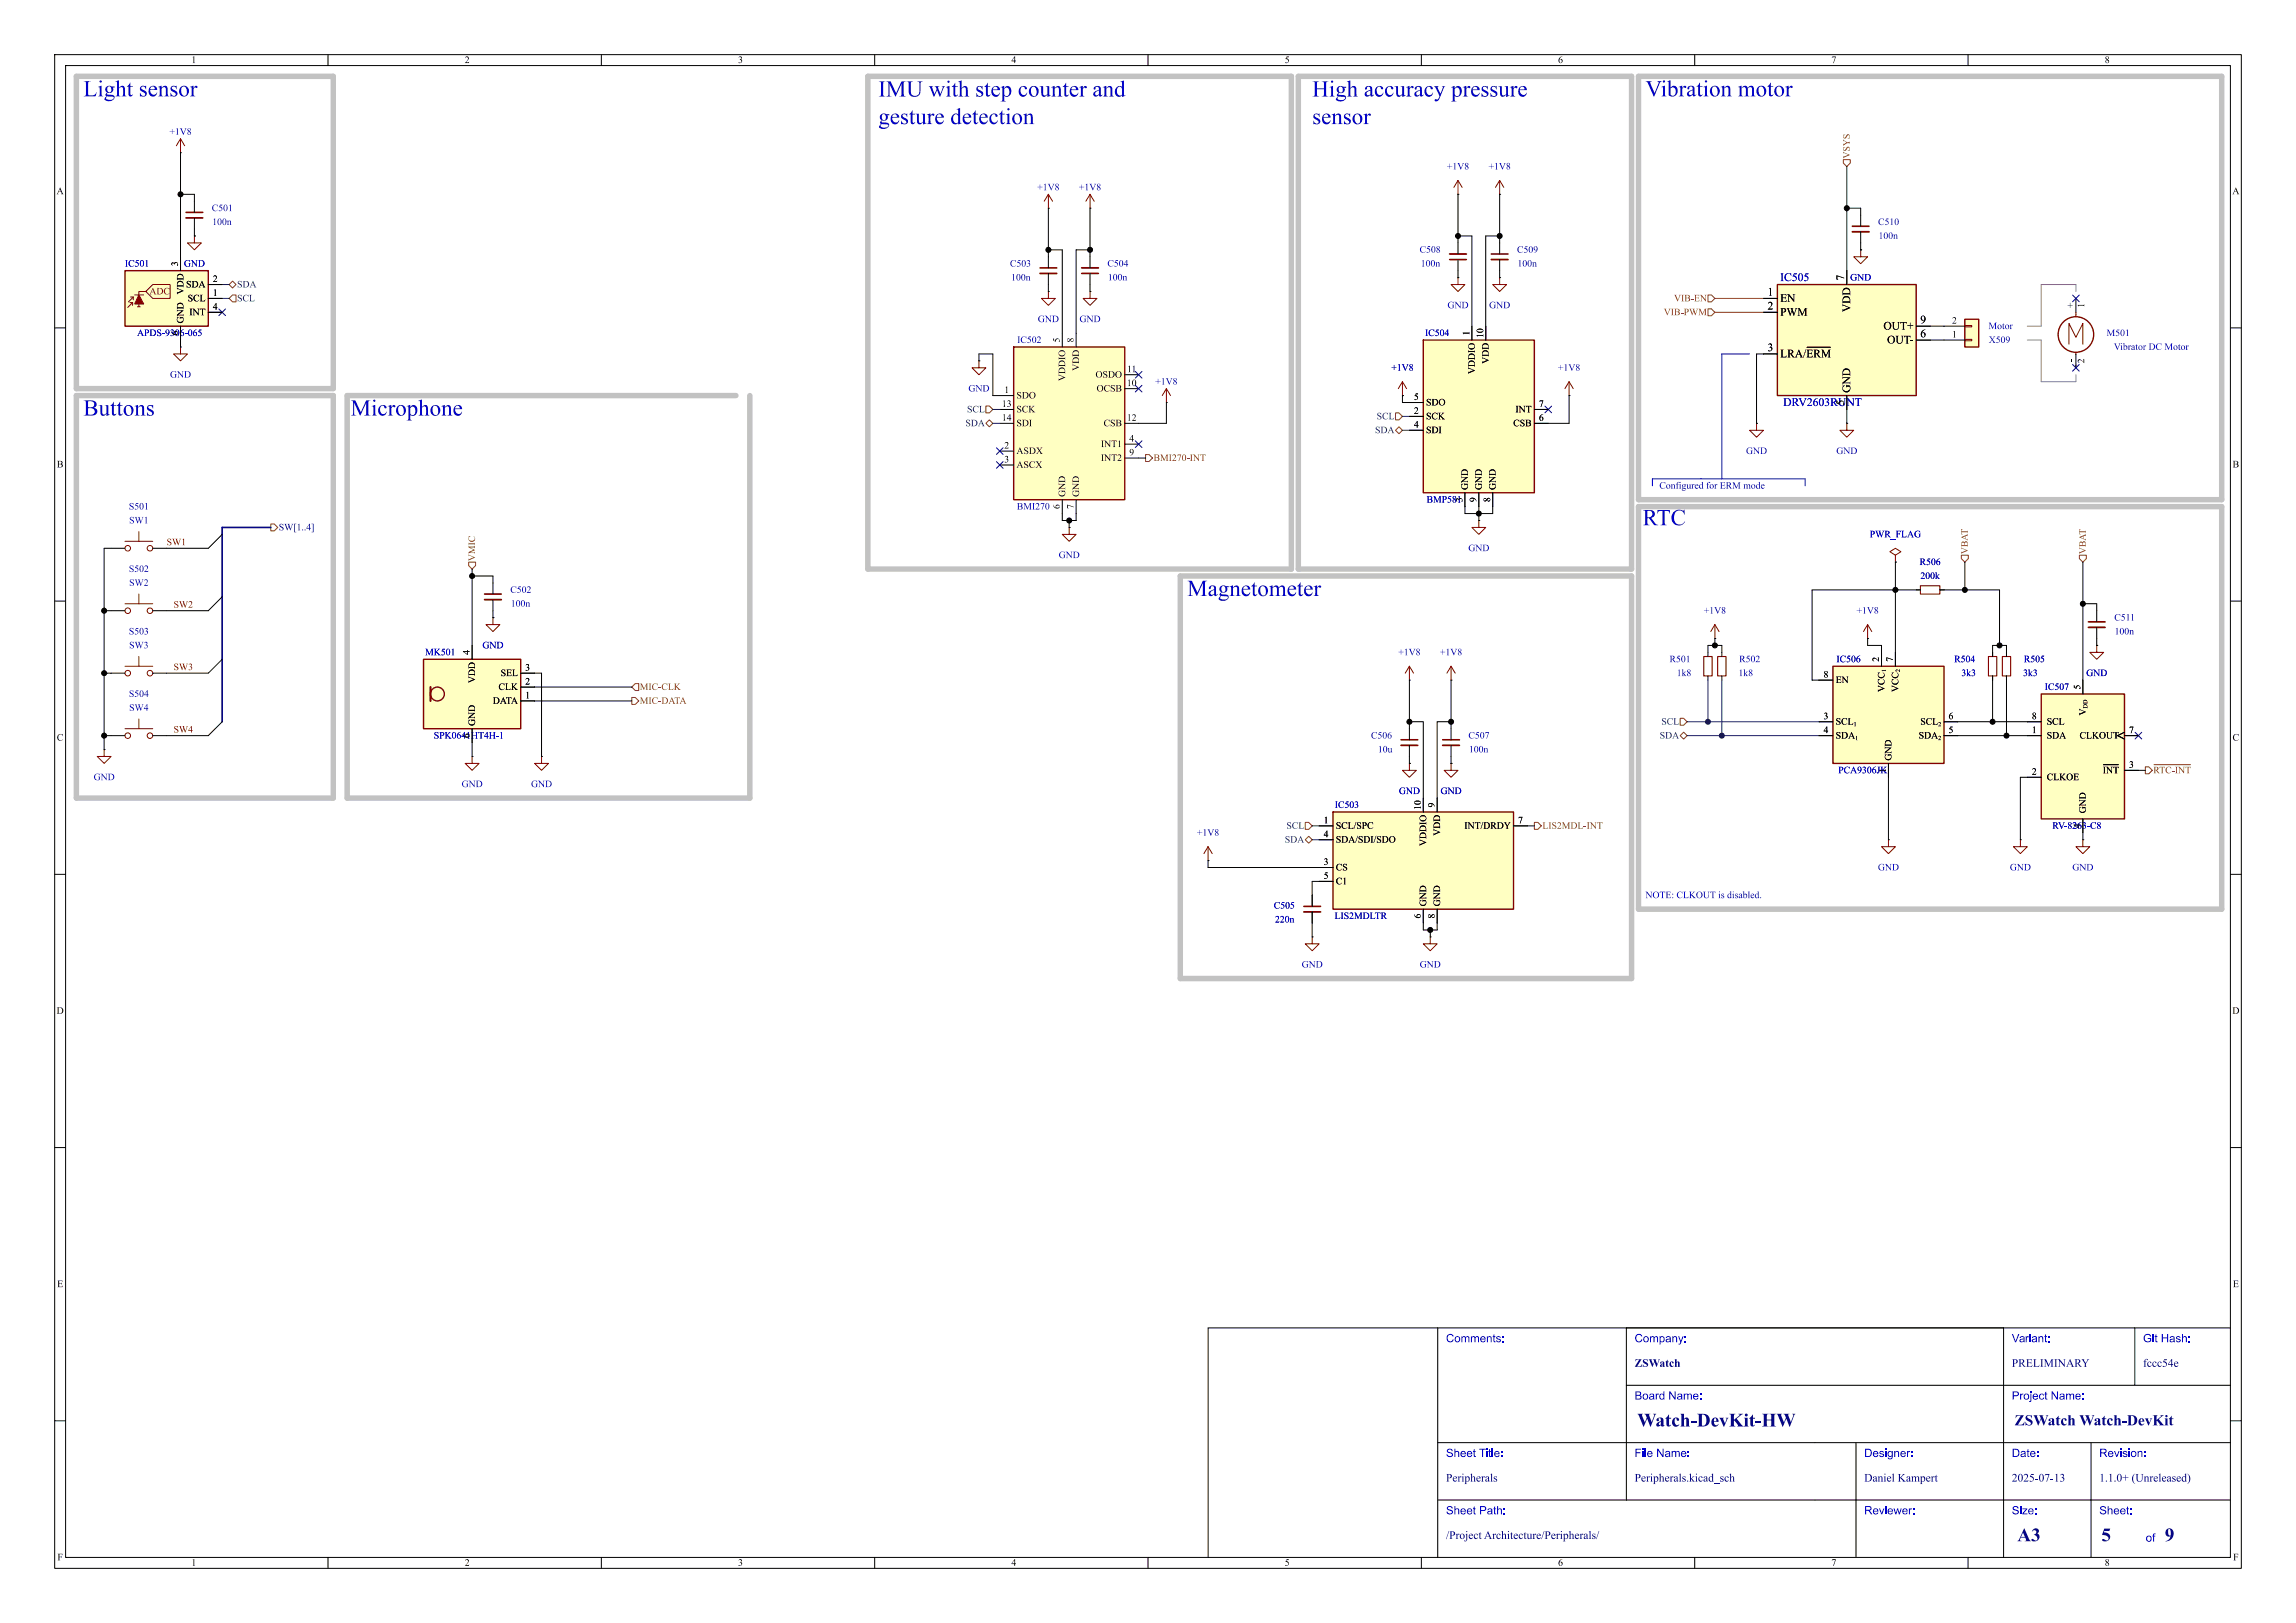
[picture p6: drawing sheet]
<svg xmlns="http://www.w3.org/2000/svg" width="420mm" height="297mm" viewBox="0 0 420 297" stroke-linecap="round" stroke-linejoin="round" font-family="sans-serif">
<defs><g id="words">
<g font-size="4.2" fill="#0000c2">
<text x="15.2" y="18.1">Light sensor</text>
<text x="160.7" y="18.2">IMU with stepcounterand</text>
<text x="160.7" y="23.2">gesturedetection</text>
<text x="240" y="18.2">High accuracypressure</text>
<text x="240" y="23.2">sensor</text>
<text x="301" y="18.1">Vibrationmotor</text>
<text x="15.2" y="76.6">Buttons</text>
<text x="64.1" y="76.6">Microphone</text>
<text x="300.5" y="96.6">RTC</text>
<text x="217.2" y="109.6">Magnetometer</text>
</g>
<g font-size="3.5" fill="#00007f">
<text x="299.5" y="261.9">Watch-DevKit-HW</text>
<text x="369" y="282.9">A3</text>
<text x="384.4" y="282.9">5</text>
<text x="396" y="282.9">9</text>
</g>
<text font-size="2.8" fill="#00007f" x="368.5" y="261.6">ZSWatchWatch-DevKit</text>
<g font-size="2.1" fill="#0000c2">
<text x="325.6" y="52">IC505</text>
<text x="326.2" y="74.8">DRV2603RUNT</text>
</g>
<g font-size="2.1">
<text x="337.6" y="51.3" transform="rotate(-90 337.6 51.3)">7</text>
<text x="323.3" y="54.4">1</text>
<text x="323.3" y="56.9">2</text>
<text x="325.6" y="55.8">EN</text>
<text x="325.6" y="58.3">PWM</text>
<text x="339" y="57.1" transform="rotate(-90 339 57.1)">VDD</text>
<text x="351.3" y="59.4">9</text>
<text x="323.3" y="64.5">3</text>
<text x="325.6" y="65.9">LRA/~{ERM}</text>
<text x="344.5" y="60.9">OUT+</text>
<text x="345.2" y="63.4">OUT-</text>
<text x="351.3" y="62">6</text>
<text x="339" y="71.9" transform="rotate(-90 339 71.9)">GND</text>
<text x="337.6" y="74.2" transform="rotate(-90 337.6 74.2)">5</text>
</g>
<g font-size="2.1" fill="#00f">
<text x="264.5" y="246.2">Comments:</text>
<text x="299" y="246.2">Company:</text>
<text x="368" y="246.2">Variant:</text>
<text x="392" y="246.2">Git Hash:</text>
<text x="299" y="256.7">Board Name:</text>
<text x="368" y="256.7">Project Name:</text>
<text x="264.5" y="267.2">Sheet Title:</text>
<text x="299" y="267.2">File Name:</text>
<text x="341" y="267.2">Designer:</text>
<text x="368" y="267.2">Date:</text>
<text x="384" y="267.2">Revision:</text>
<text x="264.5" y="277.7">Sheet Path:</text>
<text x="341" y="277.7">Reviewer:</text>
<text x="368" y="277.7">Size:</text>
<text x="384" y="277.7">Sheet:</text>
<text x="392.5" y="282.7">of</text>
</g>
<g font-size="2.1" fill="#00007f">
<text x="299" y="250.7">ZSWatch</text>
<text x="368" y="250.7">PRELIMINARY</text>
<text x="392" y="250.7">fccc54e</text>
<text x="264.5" y="271.7">Peripherals</text>
<text x="299" y="271.7">Peripherals.kicad_sch</text>
<text x="341" y="271.7">DanielKampert</text>
<text x="368" y="271.7">2025-07-13</text>
<text x="384" y="271.7">1.1.0+(Unreleased)</text>
<text x="264.5" y="282.2">/ProjectArchitecture/Peripherals/</text>
</g>
<g font-size="1.8">
<text x="35" y="12">1</text>
<text x="85" y="12">2</text>
<text x="135" y="12">3</text>
<text x="185" y="12">4</text>
<text x="235" y="12">5</text>
<text x="285" y="12">6</text>
<text x="335" y="12">7</text>
<text x="385" y="12">8</text>
<text x="10.3" y="36">A</text>
<text x="408.3" y="36">A</text>
<text x="32.8" y="48.7" transform="rotate(-90 32.8 48.7)">3</text>
<text x="34" y="53.9" transform="rotate(-90 34 53.9)">VDD</text>
<text x="34" y="53.1">SDA</text>
<text x="38.9" y="51.8">2</text>
<text x="34" y="59.2" transform="rotate(-90 34 59.2)">GND</text>
<text x="34.3" y="55.6">SCL</text>
<text x="34.6" y="58.1">INT</text>
<text x="38.9" y="54.4">1</text>
<text x="38.9" y="56.9">4</text>
<text x="357.1" y="59.4">2</text>
<text x="379.5" y="56.4" transform="rotate(-90 379.5 56.4)">+</text>
<text x="32.8" y="61.4" transform="rotate(-90 32.8 61.4)">6</text>
<text x="194.1" y="62.7" transform="rotate(-90 194.1 62.7)">5</text>
<text x="196.6" y="62.7" transform="rotate(-90 196.6 62.7)">8</text>
<text x="269" y="61.4" transform="rotate(-90 269 61.4)">1</text>
<text x="271.5" y="61.8" transform="rotate(-90 271.5 61.8)">10</text>
<text x="357.1" y="62">1</text>
<text x="195.3" y="69.7" transform="rotate(-90 195.3 69.7)">VDDIO</text>
<text x="197.8" y="67.9" transform="rotate(-90 197.8 67.9)">VDD</text>
<text x="200.4" y="69.6">OSDO</text>
<text x="206.1" y="70.9">10</text>
<text x="206.2" y="68.3">11</text>
<text x="270.2" y="68.5" transform="rotate(-90 270.2 68.5)">VDDIO</text>
<text x="272.8" y="66.6" transform="rotate(-90 272.8 66.6)">VDD</text>
<text x="379.5" y="66.3" transform="rotate(-90 379.5 66.3)">-</text>
<text x="183.3" y="74.7">13</text>
<text x="183.3" y="77.2">14</text>
<text x="183.7" y="72.1">1</text>
<text x="185.9" y="73.4">SDO</text>
<text x="185.9" y="75.9">SCK</text>
<text x="200.6" y="72.1">OCSB</text>
<text x="206.1" y="77.2">12</text>
<text x="258.6" y="73.4">5</text>
<text x="258.6" y="75.9">2</text>
<text x="260.9" y="74.6">SDO</text>
<text x="260.9" y="77.2">SCK</text>
<text x="277.2" y="75.9">INT</text>
<text x="281.5" y="74.7">7</text>
<text x="281.5" y="77.2">6</text>
<text x="183.7" y="82.3">2</text>
<text x="185.9" y="78.5">SDI</text>
<text x="185.9" y="83.5">ASDX</text>
<text x="201.4" y="82.3">INT1</text>
<text x="201.9" y="78.5">CSB</text>
<text x="206.6" y="81">4</text>
<text x="206.6" y="83.6">9</text>
<text x="258.6" y="78.5">4</text>
<text x="260.9" y="79.7">SDI</text>
<text x="276.8" y="78.5">CSB</text>
<text x="10.4" y="86">B</text>
<text x="183.7" y="84.8">3</text>
<text x="185.9" y="86.1">ASCX</text>
<text x="201.4" y="84.8">INT2</text>
<text x="269" y="89.7" transform="rotate(-90 269 89.7)">GND</text>
<text x="271.5" y="89.7" transform="rotate(-90 271.5 89.7)">GND</text>
<text x="274" y="89.7" transform="rotate(-90 274 89.7)">GND</text>
<text x="408.4" y="86">B</text>
<text x="194.1" y="93.2" transform="rotate(-90 194.1 93.2)">6</text>
<text x="195.3" y="90.9" transform="rotate(-90 195.3 90.9)">GND</text>
<text x="196.6" y="93.2" transform="rotate(-90 196.6 93.2)">7</text>
<text x="197.8" y="90.9" transform="rotate(-90 197.8 90.9)">GND</text>
<text x="267.7" y="91.9" transform="rotate(-90 267.7 91.9)">3</text>
<text x="270.3" y="91.9" transform="rotate(-90 270.3 91.9)">9</text>
<text x="272.8" y="91.9" transform="rotate(-90 272.8 91.9)">8</text>
<text x="86.1" y="119.8" transform="rotate(-90 86.1 119.8)">4</text>
<text x="87.3" y="125" transform="rotate(-90 87.3 125)">VDD</text>
<text x="91.6" y="124.2">SEL</text>
<text x="96.1" y="122.9">3</text>
<text x="96.1" y="125.5">2</text>
<text x="333.6" y="124.2">8</text>
<text x="335.8" y="125.4">EN</text>
<text x="343.9" y="121.1" transform="rotate(-90 343.9 121.1)">2</text>
<text x="346.5" y="121.1" transform="rotate(-90 346.5 121.1)">7</text>
<text x="90.1" y="129.3">DATA</text>
<text x="91.2" y="126.7">CLK</text>
<text x="96.1" y="128">1</text>
<text x="333.6" y="131.8">3</text>
<text x="345.2" y="126.6" transform="rotate(-90 345.2 126.6)">VCC_{1}</text>
<text x="347.7" y="126.6" transform="rotate(-90 347.7 126.6)">VCC_{2}</text>
<text x="356.4" y="131.8">6</text>
<text x="371.7" y="131.8">8</text>
<text x="380.7" y="126.2" transform="rotate(-90 380.7 126.2)">5</text>
<text x="382" y="130.9" transform="rotate(-90 382 130.9)">V_{DD}</text>
<text x="10.4" y="136">C</text>
<text x="86.1" y="135.1" transform="rotate(-90 86.1 135.1)">6</text>
<text x="87.3" y="132.8" transform="rotate(-90 87.3 132.8)">GND</text>
<text x="333.6" y="134.4">4</text>
<text x="335.8" y="133.1">SCL_{1}</text>
<text x="335.8" y="135.6">SDA_{1}</text>
<text x="351" y="135.6">SDA_{2}</text>
<text x="351.3" y="133.1">SCL_{2}</text>
<text x="356.4" y="134.4">5</text>
<text x="371.7" y="134.4">1</text>
<text x="374.4" y="133.1">SCL</text>
<text x="374.4" y="135.6">SDA</text>
<text x="380.4" y="135.6">CLKOUT</text>
<text x="389.4" y="134.4">7</text>
<text x="408.4" y="136">C</text>
<text x="345.2" y="141.4" transform="rotate(-90 345.2 141.4)">1</text>
<text x="346.4" y="139.2" transform="rotate(-90 346.4 139.2)">GND</text>
<text x="371.7" y="142">2</text>
<text x="374.4" y="143.2">CLKOE</text>
<text x="384.6" y="142">~{INT}</text>
<text x="389.4" y="140.7">3</text>
<text x="260.1" y="148.2" transform="rotate(-90 260.1 148.2)">10</text>
<text x="262.6" y="147.8" transform="rotate(-90 262.6 147.8)">9</text>
<text x="382" y="148.8" transform="rotate(-90 382 148.8)">GND</text>
<text x="242.1" y="150.9">1</text>
<text x="242.1" y="153.4">4</text>
<text x="244.3" y="152.1">SCL/SPC</text>
<text x="244.3" y="154.7">SDA/SDI/SDO</text>
<text x="261.3" y="154.8" transform="rotate(-90 261.3 154.8)">VDDIO</text>
<text x="263.9" y="152.9" transform="rotate(-90 263.9 152.9)">VDD</text>
<text x="267.9" y="152.1">INT/DRDY</text>
<text x="277.7" y="150.9">7</text>
<text x="380.7" y="151.6" transform="rotate(-90 380.7 151.6)">4</text>
<text x="242.1" y="158.5">3</text>
<text x="242.1" y="161">5</text>
<text x="244.3" y="159.7">CS</text>
<text x="244.3" y="162.3">C1</text>
<text x="261.3" y="165.9" transform="rotate(-90 261.3 165.9)">GND</text>
<text x="263.9" y="165.9" transform="rotate(-90 263.9 165.9)">GND</text>
<text x="260.1" y="168.1" transform="rotate(-90 260.1 168.1)">6</text>
<text x="262.6" y="168.1" transform="rotate(-90 262.6 168.1)">8</text>
<text x="10.3" y="186">D</text>
<text x="408.3" y="186">D</text>
<text x="10.4" y="236">E</text>
<text x="408.4" y="236">E</text>
<text x="10.5" y="286">F</text>
<text x="35" y="287">1</text>
<text x="85" y="287">2</text>
<text x="135" y="287">3</text>
<text x="185" y="287">4</text>
<text x="235" y="287">5</text>
<text x="285" y="287">6</text>
<text x="335" y="287">7</text>
<text x="385" y="287">8</text>
<text x="408.5" y="286">F</text>
</g>
<g font-size="1.8" fill="#0000c2">
<text x="31" y="25.1">+1V8</text>
<text x="189.7" y="35.3">+1V8</text>
<text x="197.4" y="35.3">+1V8</text>
<text x="264.7" y="31.5">+1V8</text>
<text x="272.3" y="31.5">+1V8</text>
<text x="38.7" y="39.1">C501</text>
<text x="38.8" y="41.6">100n</text>
<text x="343.5" y="41.6">C510</text>
<text x="259.7" y="46.7">C508</text>
<text x="277.5" y="46.7">C509</text>
<text x="343.6" y="44.2">100n</text>
<text x="22.9" y="49.2">IC501</text>
<text x="33.6" y="49.2">GND</text>
<text x="184.7" y="49.3">C503</text>
<text x="185" y="51.8">100n</text>
<text x="202.6" y="49.2">C504</text>
<text x="202.7" y="51.8">100n</text>
<text x="259.9" y="49.2">100n</text>
<text x="277.6" y="49.3">100n</text>
<text x="338.4" y="51.8">GND</text>
<text x="189.8" y="59.4">GND</text>
<text x="197.5" y="59.4">GND</text>
<text x="264.8" y="56.9">GND</text>
<text x="272.4" y="56.9">GND</text>
<text x="25.1" y="61.9">APDS-9306-065</text>
<text x="186.1" y="63.2">IC502</text>
<text x="260.7" y="61.9">IC504</text>
<text x="363.7" y="60.7">Motor</text>
<text x="363.8" y="63.2">X509</text>
<text x="385.3" y="61.9">M501</text>
<text x="386.7" y="64.5">VibratorDC Motor</text>
<text x="31.1" y="69.6">GND</text>
<text x="211.3" y="70.8">+1V8</text>
<text x="254.5" y="68.3">+1V8</text>
<text x="285" y="68.3">+1V8</text>
<text x="177.1" y="72.1">GND</text>
<text x="319.4" y="83.5">GND</text>
<text x="335.9" y="83.5">GND</text>
<text x="303.5" y="89.6">Configuredfor ERM mode</text>
<text x="23.6" y="93.7">S501</text>
<text x="186" y="93.7">BMI270</text>
<text x="261" y="92.4">BMP581</text>
<text x="23.6" y="96.2">SW1</text>
<text x="268.6" y="101.3">GND</text>
<text x="342" y="98.8">PWR_FLAG</text>
<text x="23.6" y="105.1">S502</text>
<text x="23.6" y="107.7">SW2</text>
<text x="193.7" y="102.6">GND</text>
<text x="351.1" y="103.9">R506</text>
<text x="351.3" y="106.4">200k</text>
<text x="93.3" y="108.9">C502</text>
<text x="93.4" y="111.5">100n</text>
<text x="311.7" y="112.7">+1V8</text>
<text x="339.6" y="112.7">+1V8</text>
<text x="23.6" y="116.6">S503</text>
<text x="23.6" y="119.1">SW3</text>
<text x="88.2" y="119.1">GND</text>
<text x="386.7" y="114">C511</text>
<text x="386.8" y="116.6">100n</text>
<text x="77.8" y="120.4">MK501</text>
<text x="255.8" y="120.4">+1V8</text>
<text x="263.4" y="120.4">+1V8</text>
<text x="305.4" y="121.6">R501</text>
<text x="306.7" y="124.2">1k8</text>
<text x="318" y="124.2">1k8</text>
<text x="318.1" y="121.6">R502</text>
<text x="335.9" y="121.6">IC506</text>
<text x="357.5" y="121.6">R504</text>
<text x="358.8" y="124.2">3k3</text>
<text x="370.1" y="124.2">3k3</text>
<text x="370.2" y="121.6">R505</text>
<text x="381.6" y="124.2">GND</text>
<text x="23.6" y="128">S504</text>
<text x="23.6" y="130.5">SW4</text>
<text x="374" y="126.7">IC507</text>
<text x="79.3" y="135.6">SPK0641HT4H-1</text>
<text x="250.8" y="135.6">C506</text>
<text x="268.6" y="135.6">C507</text>
<text x="17.1" y="143.2">GND</text>
<text x="252" y="138.2">10u</text>
<text x="268.7" y="138.2">100n</text>
<text x="336.3" y="142">PCA9306JK</text>
<text x="84.4" y="144.5">GND</text>
<text x="97.1" y="144.5">GND</text>
<text x="244.2" y="148.3">IC503</text>
<text x="255.9" y="145.8">GND</text>
<text x="263.5" y="145.8">GND</text>
<text x="218.9" y="153.4">+1V8</text>
<text x="375.4" y="152.1">RV-8263-C8</text>
<text x="343.5" y="159.7">GND</text>
<text x="367.6" y="159.7">GND</text>
<text x="379.1" y="159.7">GND</text>
<text x="233" y="166.7">C505</text>
<text x="301" y="164.6">NOTE:CLKOUT is disabled.</text>
<text x="233.2" y="169.3">220n</text>
<text x="244.1" y="168.6">LIS2MDLTR</text>
<text x="238.1" y="177.5">GND</text>
<text x="259.7" y="177.5">GND</text>
</g>
<g font-size="1.8" fill="#725600">
<text x="338.8" y="29" transform="rotate(-90 338.8 29)">VSYS</text>
<text x="211" y="84.8">BMI270-INT</text>
<text x="360.4" y="101.4" transform="rotate(-90 360.4 101.4)">VBAT</text>
<text x="382" y="101.4" transform="rotate(-90 382 101.4)">VBAT</text>
<text x="87.3" y="102.7" transform="rotate(-90 87.3 102.7)">VMIC</text>
<text x="117" y="126.7">MIC-CLK</text>
<text x="117" y="129.3">MIC-DATA</text>
<text x="393.9" y="142">~{RTC-INT}</text>
<text x="282.1" y="152.1">LIS2MDL-INT</text>
</g>
<g font-size="1.8" fill="#004848">
<text x="43.4" y="53.1">SDA</text>
<text x="43.4" y="55.6">SCL</text>
<text x="176.9" y="75.9">SCL</text>
<text x="251.8" y="77.2">SCL</text>
<text x="176.6" y="78.5">SDA</text>
<text x="251.5" y="79.7">SDA</text>
<text x="303.6" y="135.6">SDA</text>
<text x="303.9" y="133.1">SCL</text>
<text x="235" y="154.7">SDA</text>
<text x="235.3" y="152.1">SCL</text>
</g>
<g font-size="1.8" fill="#840000">
<text x="27.3" y="54.3">ADC</text>
<text x="30.5" y="100">SW1</text>
<text x="31.7" y="111.4">SW2</text>
<text x="31.7" y="122.8">SW3</text>
<text x="31.7" y="134.3">SW4</text>
</g>
<g font-size="1.8" fill="#804d00">
<text x="304.3" y="58.1">VIB-PWM</text>
<text x="306.2" y="55.6">VIB-EN</text>
</g>
<text font-size="1.8" fill="#000084" x="51" y="97.5">SW[1..4]</text>
</g></defs>
<g fill="none" stroke="#000" stroke-width=".18">
<path d="M10 10h400v277h-400zM12 12h396v273h-396zM60 10v2M110 10v2M160 10v2M210 10v2M260 10v2M310 10v2M360 10v2M199.4 47v2M199.4 50v2.1M379.7 54.6v2.6"/>
<path d="M10 60h2M379.7 64.8v2.5M408 60h2M10 110h2M408 110h2M10 160h2M369.6 153.7h.1M381 153.7h.1M408 160h2M240 163.8v2.1M240 166.9v2M10 210h2"/>
<path d="M408 210h2M263 243v42M297.5 253.5h110.5M297.5 243v31.5M366.5 243v42M390.5 243v10.5M408 243h-187v42M10 260h2M263 274.5h145M263 264h145M339.5 264v21M382.5 264v21"/>
<path d="M408 260h2M60 285v2M110 285v2M160 285v2M210 285v2M260 285v2M310 285v2M360 285v2"/>
</g>
<path d="M197.9 50h3M238.5 165.9h3.1" fill="none" stroke="#840000" stroke-width=".3"/>
<path d="M197.9 49h3M238.5 166.9h3.1" fill="none" stroke="#840000" stroke-width=".33"/>
<path d="M379.7 57.2v.8M378.5 63v-3.8l1.2 2.5 1.3-2.5v3.8M379.7 64.5v.4M379.7 66.8v.5M369.6 153.7v1.2h1.2l-1.2 1.3-1.3-1.3h1.3M381 153.7v1.2h1.3l-1.3 1.3-1.3-1.3h1.3" fill="none" stroke="#840000" stroke-width=".18"/>
<circle cx="379.7" cy="61.2" r="3.3" fill="none" stroke="#840000" stroke-width=".25"/>
<path d="M380.1 55.8h1l.2-.1v.4l-.2-.2h-.7l-.2 .1v.1zM380.1 65.8h.4l.6 .5-.1-.6 .3 .1-.1 .6a.74 .74 0 0 0-.9-.4l-.1 .2 .2 .2-.3-.2z" fill="#000"/>
<path d="M185.4 63.5h20.3v27.9h-20.3z" fill="#ffffc2"/>
<path d="M185.4 63.5h20.3v27.9h-20.3z" fill="none" stroke="#840000" stroke-width=".25"/>
<g fill="none" stroke="#000" stroke-width=".18">
<path d="M191.8 53.3h.1M191.8 47v2M191.8 50v2.1M199.4 53.3h.1M182.9 72.4h2.5M194.3 61v2.5M196.8 61v2.5M213.4 73.7h.1M182.9 82.6h2.5M182.9 85.1h2.5M194.3 91.4v2.6M196.8 91.4v2.6"/>
<path d="M205.7 81.3h2.6M205.7 83.8h2.6"/>
</g>
<path d="M190.2 49h3.1" fill="none" stroke="#840000" stroke-width=".3"/>
<path d="M190.2 50h3.1" fill="none" stroke="#840000" stroke-width=".33"/>
<path d="M191.8 53.3v1.3h1.2l-1.2 1.3-1.3-1.3h1.3M199.4 53.3v1.3h1.3l-1.3 1.3-1.3-1.3h1.3M213.4 71.1l-.8 1.3M213.4 71.1l.7 1.3M213.4 71.1v2.6" fill="none" stroke="#840000" stroke-width=".18"/>
<path d="M373.4 127h15.2v22.9h-15.2z" fill="#ffffc2"/>
<path d="M373.4 127h15.2v22.9h-15.2z" fill="none" stroke="#840000" stroke-width=".25"/>
<path d="M195.6 96.5h.1M370.8 132.1h2.6M370.8 134.6h2.6M381 124.5v2.5M384.8 139.9h2.7M388.6 134l-1.3 .6 1.3 .7M388.6 134.6h2.6M370.8 142.2h2.6M381 149.9v2.5M388.6 141h2.6M240 171.5h.1" fill="none" stroke="#000" stroke-width=".18"/>
<path d="M195.6 96.5v1.3h1.2l-1.2 1.3-1.3-1.3h1.3M240 171.5v1.2h1.3l-1.3 1.3-1.2-1.3h1.2" fill="none" stroke="#840000" stroke-width=".18"/>
<path d="M243.8 148.6h33.1v17.8h-33.1z" fill="#ffffc2"/>
<path d="M243.8 148.6h33.1v17.8h-33.1z" fill="none" stroke="#840000" stroke-width=".25"/>
<path d="M350.5 108h.8M354.8 108h.8M241.3 151.1h2.5M241.3 153.7h2.5M241.3 158.8h2.5M262.9 146.1v2.5M276.9 151.1h2.5M241.3 161.3h2.5M260.3 166.4v2.5M261.6 171.5h.1M262.9 166.4v2.5" fill="none" stroke="#000" stroke-width=".18"/>
<path d="M261.6 171.5v1.2h1.3l-1.3 1.3-1.3-1.3h1.3" fill="none" stroke="#840000" stroke-width=".18"/>
<path d="M351.3 107.2h3.5v1.5h-3.5z" fill="none" stroke="#840000" stroke-width=".2"/>
<path d="M359.4 58.4h2.5v5.1h-2.5z" fill="#ffffc2"/>
<path d="M359.4 58.4h2.5v5.1h-2.5z" fill="none" stroke="#840000" stroke-width=".25"/>
<g fill="none" stroke="#840000" stroke-width=".18">
<path d="M266.7 33l-.8 1.3M266.7 33l.8 1.3M266.7 33v2.6M274.3 33l-.7 1.3M274.3 33l.8 1.3M274.3 33v2.6M340.4 45.7v1.3h1.2l-1.2 1.3-1.3-1.3h1.3M359.4 59.6h1.3v.2h-1.3zM359.4 62.1h1.3v.3h-1.3zM86.4 138.4v1.3h1.2l-1.2 1.3-1.3-1.3h1.3M99.1 138.4v1.3h1.2l-1.2 1.3-1.3-1.3h1.3M221 154.9l-.8 1.3"/>
<path d="M221 154.9l.7 1.3M221 154.9v2.6M345.4 153.7v1.2h1.3l-1.3 1.3-1.2-1.3h1.2"/>
</g>
<g fill="none" stroke="#000" stroke-width=".18">
<path d="M266.7 35.6h.1M274.3 35.6h.1M340.4 39.4v2M340.4 45.7h.1M340.4 42.4v2.1M355.6 59.7h3.8M355.6 62.2h3.8M312.4 119.4v.7M86.4 138.4h.1M99.1 138.4h.1M312.4 123.7v.8M221 157.5h.1"/>
<path d="M345.4 153.7h.1"/>
</g>
<path d="M338.8 41.4h3.1" fill="none" stroke="#840000" stroke-width=".3"/>
<path d="M338.8 42.4h3.1" fill="none" stroke="#840000" stroke-width=".33"/>
<path d="M311.7 120.1h1.5v3.6h-1.5z" fill="none" stroke="#840000" stroke-width=".2"/>
<path d="M335.3 121.9h20.3v17.8h-20.3z" fill="#ffffc2"/>
<path d="M335.3 121.9h20.3v17.8h-20.3z" fill="none" stroke="#840000" stroke-width=".25"/>
<path d="M90.2 113h.1M257.8 133.4v2M257.8 136.4v2M332.7 124.5h2.6M332.7 132.1h2.6M332.7 134.6h2.6M345.4 139.7v2.5" fill="none" stroke="#000" stroke-width=".18"/>
<path d="M256.3 135.4h3" fill="none" stroke="#840000" stroke-width=".3"/>
<path d="M256.3 136.4h3" fill="none" stroke="#840000" stroke-width=".33"/>
<path d="M90.2 113v1.3h1.2l-1.2 1.3-1.3-1.3h1.3" fill="none" stroke="#840000" stroke-width=".18"/>
<path d="M77.5 120.7h17.7v12.7h-17.7z" fill="#ffffc2"/>
<g fill="none" stroke="#840000" stroke-width=".25">
<path d="M77.5 120.7h17.7v12.7h-17.7z"/>
<circle cx="80" cy="127" r="1.27"/>
</g>
<path d="M78.7 125.7v2.6" fill="none" stroke="#840000" stroke-width=".38"/>
<g fill="none" stroke="#000" stroke-width=".18">
<path d="M191.8 38.1h.1M199.4 38.1h.1M179.1 66h.1M86.4 118.1v2.6M90.2 106.7v2M90.2 109.7v2.1M313.7 116.8h.1M315 119.4v.7M341.6 116.8h.1M346.7 102.9h.1M19 137.2h.1M20.3 123.2h2.6"/>
<path d="M20.3 134.6h2.6M27.9 123.2h2.6M27.9 134.6h2.6M86.4 133.4v2.5M95.2 123.2h2.6M95.2 125.7h2.6M95.2 128.3h2.6M257.8 124.5h.1M315 123.7v.8"/>
</g>
<path d="M88.6 108.7h3.1" fill="none" stroke="#840000" stroke-width=".3"/>
<path d="M88.6 109.7h3.1" fill="none" stroke="#840000" stroke-width=".33"/>
<g fill="none" stroke="#840000" stroke-width=".18">
<path d="M191.8 35.6l-.8 1.2M191.8 35.6l.7 1.2M191.8 35.6v2.5M199.4 35.6l-.8 1.2M199.4 35.6l.8 1.2M199.4 35.6v2.5M179.1 66v1.3h1.2l-1.2 1.3-1.3-1.3h1.3M313.7 114.3l-.8 1.3M313.7 114.3l.8 1.3M313.7 114.3v2.5M341.6 114.3l-.7 1.3M341.6 114.3l.8 1.3"/>
<path d="M341.6 114.3v2.5M346.7 101.6l1-.6-1-.7-1 .7 1 .6v1.3M19 137.2v1.2h1.3l-1.3 1.3-1.2-1.3h1.2M22.9 121.9h5M22.9 133.4h5M25.4 120.1v1.8M25.4 131.6v1.8M257.8 121.9l-.8 1.3M257.8 121.9l.8 1.3M257.8 121.9v2.6"/>
<circle cx="23.4" cy="123.2" r=".51"/>
<circle cx="23.4" cy="134.6" r=".51"/>
<circle cx="27.4" cy="123.2" r=".51"/>
<circle cx="27.4" cy="134.6" r=".51"/>
</g>
<path d="M314.2 120.1h1.5v3.6h-1.5z" fill="none" stroke="#840000" stroke-width=".2"/>
<path d="M22.9 49.5h15.2v10.2h-15.2z" fill="#ffffc2"/>
<g fill="none" stroke="#840000" stroke-width=".18">
<path d="M33 25.4l-.7 1.3M33 25.4l.8 1.3M33 25.4v2.5M23.7 55.4h.6M23.9 54.4h.5M24.3 55.4l-.9 .9M24.3 55.4v.5M24.4 54.4l-.9 .8M24.4 54.4v.5M24.6 54h1.7M25.1 56.1h.6M26.7 53.3l1.2-1.2h3.2v2.5h-3.2z"/>
<path d="M26.7 53.3h-1.3v2.8M35.6 43.2v1.3h1.2l-1.2 1.2-1.3-1.2h1.3M270.5 95.3v1.2h1.3l-1.3 1.3-1.3-1.3h1.3M265.4 139.7v1.3h1.3l-1.3 1.2-1.2-1.2h1.2"/>
</g>
<path d="M22.9 49.5h15.2v10.2h-15.2z" fill="none" stroke="#840000" stroke-width=".25"/>
<path d="M25.4 54l.9 1.6h-1.7z" fill="#840000" stroke="#840000" stroke-width=".18"/>
<g fill="none" stroke="#000" stroke-width=".18">
<path d="M33 27.9h.1M35.6 36.8v2.1M35.6 39.9v2M33 47v2.5M33 59.7v2.5M35.6 43.2h.1M38.1 52.1h2.5M38.1 54.6h2.5M38.1 57.2h2.5M270.5 95.3h.1M364.5 119.4v.7M367 119.4v.7"/>
<path d="M265.4 139.7h.1M265.4 133.4v2M265.4 136.4v2M364.5 123.7v.8M367 123.7v.8"/>
</g>
<path d="M363.7 120.1h1.6v3.6h-1.6zM366.3 120.1h1.5v3.6h-1.5z" fill="none" stroke="#840000" stroke-width=".2"/>
<path d="M34 38.9h3.1M263.9 135.4h3.1" fill="none" stroke="#840000" stroke-width=".3"/>
<path d="M34 39.9h3.1M263.9 136.4h3.1" fill="none" stroke="#840000" stroke-width=".33"/>
<path d="M325.1 52.1h25.4v20.3h-25.4z" fill="#ffffc2"/>
<path d="M325.1 52.1h25.4v20.3h-25.4z" fill="none" stroke="#840000" stroke-width=".25"/>
<g fill="none" stroke="#000" stroke-width=".18">
<path d="M266.7 50.8h.1M266.7 44.5v2M266.7 47.5v2M274.3 50.8h.1M274.3 44.5v2M274.3 47.5v2M322.6 54.6h2.5M322.6 57.2h2.5M337.8 49.5v2.6M350.5 59.7h2.6M33 63.5h.1M256.5 72.4h.1"/>
<path d="M287 72.4h.1M321.3 77.5h.1M322.6 64.8h2.5M330.6 63.5h4.2M337.8 77.5h.1M337.8 72.4v2.5M350.5 62.2h2.6M383.5 111.8v2M383.5 114.8v2M257.8 139.7h.1M265.4 124.5h.1"/>
</g>
<g fill="none" stroke="#840000" stroke-width=".18">
<path d="M266.7 50.8v1.3h1.3l-1.3 1.2-1.3-1.2h1.3M274.3 50.8v1.3h-1.3l1.3 1.2 1.3-1.2h-1.3M33 63.5v1.3h1.3l-1.3 1.2-1.3-1.2h1.3M256.5 69.9l-.7 1.2M256.5 69.9l.8 1.2M256.5 69.9v2.5M287 69.9l-.7 1.2M287 69.9l.8 1.2M287 69.9v2.5M321.3 77.5v1.2h1.3l-1.3 1.3-1.3-1.3h1.3M337.8 77.5v1.2h1.3l-1.3 1.3-1.3-1.3h1.3M257.8 139.7v1.3h1.3l-1.3 1.2-1.3-1.2h1.3"/>
<path d="M265.4 121.9l-.7 1.3M265.4 121.9l.8 1.3M265.4 121.9v2.6"/>
</g>
<path d="M265.2 47.5h3M272.8 46.5h3M382 113.8h3.1" fill="none" stroke="#840000" stroke-width=".3"/>
<path d="M265.2 46.5h3M272.8 47.5h3M382 114.8h3.1" fill="none" stroke="#840000" stroke-width=".33"/>
<path d="M260.3 62.2h20.4v28h-20.4z" fill="#ffffc2"/>
<path d="M260.3 62.2h20.4v28h-20.4z" fill="none" stroke="#840000" stroke-width=".25"/>
<g fill="none" stroke="#000" stroke-width=".18">
<path d="M33 35.6h2.6v1.2M33 27.9v21.6M191.8 38.1v8.9M199.4 38.1v8.9M266.7 35.6v8.9M274.3 35.6v8.9M337.8 30.5v21.6M337.8 38.1h2.6v1.3M33 59.7v3.8M35.6 43.2h.1M35.6 41.9v1.3M38.1 52.1h2.5"/>
<path d="M38.1 54.6h2.5M38.1 57.2h2.5M191.8 45.7h2.5v15.3M191.8 52.1v1.2M199.4 52.1v1.2M199.4 45.7h-2.6v15.3M266.7 43.2h2.5v19M266.7 49.5v1.3M274.3 43.2h-2.5v16.5M274.3 49.5v1.3M322.6 54.6h2.5M322.6 57.2h2.5"/>
<path d="M340.4 45.7h.1M340.4 44.5v1.2M350.5 59.7h5.1M179.1 66v-1.2h2.5v7.6h1.3M213.4 73.7v3.8h-5.1M256.5 72.4h.1M256.5 72.4v1.3h3.8M257.8 76.2h2.5M257.8 78.7h2.5M280.7 74.9h2.5M287 72.4v5.1h-6.3M325.1 64.8h-3.8v12.7"/>
<path d="M330.6 63.5h4.2M337.8 72.4v5.1M350.5 62.2h5.1M40.6 97.8l-2.5 2.5h-10.2M194.3 94v1.3h2.5v-1.3M195.6 95.3v1.2M208.3 83.8h1.2M268 90.2v3.8h5v-3.8M270.5 90.2v5.1M19 111.8h3.9M22.9 100.3h-3.9v36.9M40.6 109.2l-2.5 2.6h-10.2"/>
<path d="M86.4 104.1v16.6M86.4 105.4h3.8v1.3M90.2 113h.1M90.2 111.8v1.2M312.4 119.4v-1.3h2.6v1.3M313.7 116.8v1.3M341.6 116.8v1.3h2.6v1.3M346.7 102.9h.1M346.7 102.9v16.5M351.3 108h-19.8v16.5h3.8M354.8 108h11v10.1M359.4 102.9v5.1"/>
<path d="M381 102.9v24.1M381 110.5h2.5v1.3M383.5 118.1h.1M383.5 116.8v1.3M19 134.6h1.3M19 123.2h1.3M40.6 132.1l-2.5 2.5h-7.6M40.6 120.7l-2.5 2.5h-7.6M86.4 133.4v5M95.2 125.7h20.4M95.2 128.3h20.4M95.2 123.2h3.9v15.2"/>
<path d="M257.8 139.7h.1M257.8 132.1h2.5v14M257.8 124.5v8.9M257.8 138.4v1.3M265.4 139.7h.1M265.4 132.1h-2.5v16.5M265.4 124.5v8.9M265.4 138.4v1.3M332.7 132.1h2.6M332.7 134.6h2.6M345.4 139.7v14M358.1 132.1h15.3"/>
<path d="M358.1 134.6h15.3M364.5 120.1v-2h2.5v2M364.5 123.7v8.4M367 123.7v10.9M384.8 139.9h2.7M388.6 134l-1.3 .6 1.3 .7M388.6 134.6h2.6M221 157.5v1.3h22.8M241.3 151.1h2.5M241.3 153.7h2.5M276.9 151.1h3.8M373.4 142.2h-3.8v11.5"/>
<path d="M381 149.9v3.8M388.6 141h3.8M240 166.9v4.6M243.8 161.3h-3.8v4.6M260.3 166.4v3.8h2.6v-3.8M261.6 170.2v1.3"/>
</g>
<g fill="none" stroke="#840000" stroke-width=".18">
<path d="M22.9 99.1h5M25.4 97.3v1.8M22.9 110.5h5M25.4 108.7v1.8M383.5 118.1v1.3h1.3l-1.3 1.3-1.2-1.3h1.2"/>
<circle cx="23.4" cy="111.8" r=".51"/>
<circle cx="23.4" cy="100.3" r=".51"/>
<circle cx="27.4" cy="111.8" r=".51"/>
<circle cx="27.4" cy="100.3" r=".51"/>
</g>
<g fill="none" stroke="#725600" stroke-width=".18">
<path d="M337.2 29.2h1.3v.6l-.7 .7-.6-.7zM42.5 51.4l.7 .7-.7 .6-.6-.6zM42.5 54h.7v1.2h-.7l-.6-.6zM312.4 54h.7l.6 .6-.6 .6h-.7zM312.4 56.5h.7l.6 .7-.6 .6h-.7zM180.3 77.5l.7-.7 .6 .7-.6 .6zM180.3 74.3h.7l.6 .6-.6 .7h-.7zM255.3 78.7l.6-.6 .6 .6-.6 .7zM255.3 75.6h.6l.6 .6-.6 .6h-.6zM49.5 95.9h.7l.6 .6-.6 .7h-.7zM209.5 83.2h.7l.6 .6-.6 .7h-.7zM85.7 102.9h1.3v.6l-.6 .6-.7-.6z"/>
<path d="M358.8 101.6h1.2v.6l-.6 .7-.6-.7zM380.4 101.6h1.2v.6l-.6 .7-.6-.7zM115.6 127.6h.6l.6 .7-.6 .6h-.6zM116.2 125.1h.6v1.3h-.6l-.6-.7zM307.3 134.6l.7-.6 .6 .6-.6 .7zM307.3 131.4h.7l.6 .7-.6 .6h-.7zM394 139.9h6.7M238.8 153.7l.6-.7 .6 .7-.6 .6zM238.8 150.5h.6l.6 .6-.6 .7h-.6zM280.7 150.5h.6l.6 .6-.6 .7h-.6zM392.4 140.3h.7l.6 .7-.6 .6h-.7z"/>
</g>
<path d="M320 64.8h-5v22.8M302.3 88.9v-1.3h27.9v1.3" fill="none" stroke="#0000c2" stroke-width=".18"/>
<path d="M14 14h47v57.1h-47zM158.7 14h77.5v90.1h-77.5zM237.5 14h60.9v90.1h-60.9zM299.7 14h106.7v77.4h-106.7zM14 72.4h47v73.7h-47zM134.6 72.4h-71.1v73.7h73.7v-73.7M299.7 92.7h106.7v73.7h-106.7zM215.9 105.4h82.5v73.7h-82.5z" fill="none" stroke="#c2c2c2" stroke-width="1"/>
<path d="M379.7 53.3v-1.2h-6.3v7.6h-2.6M370.8 62.2h2.6v7.7h6.3v-1.3" fill="none" stroke="#848484" stroke-width=".18"/>
<path d="M49.5 96.5h-8.9v35.6" fill="none" stroke="#000084" stroke-width=".3"/>
<path d="M40.6 54.6h1.3M40.6 52.1h1.3M181.6 77.5h1.3M181.6 74.9h1.3M256.5 78.7h1.3M256.5 76.2h1.3M308.6 132.1h24.1M308.6 134.6h24.1M312.4 124.5v7.6M315 124.5v10.1M240 153.7h1.3M240 151.1h1.3" fill="none" stroke="#004848" stroke-width=".18"/>
<path d="M313.7 54.6h8.9M313.7 57.2h8.9" fill="none" stroke="#804d00" stroke-width=".18"/>
<g fill="none" stroke="#000084" stroke-width=".18">
<path d="M40 56.5l1.2 1.3M41.2 56.5l-1.2 1.3M379.1 54l1.2 1.2M380.3 54l-1.2 1.2M207.7 68l1.2 1.2M207.7 70.5l1.2 1.2M208.9 68l-1.2 1.2M208.9 70.5l-1.2 1.2M282.6 74.3l1.2 1.2M283.8 74.3l-1.2 1.2M379.1 66.7l1.2 1.2M380.3 66.7l-1.2 1.2"/>
<path d="M182.3 84.5l1.2 1.2M182.3 81.9l1.2 1.3M183.5 84.5l-1.2 1.2M183.5 81.9l-1.2 1.3M207.7 80.7l1.2 1.2M208.9 80.7l-1.2 1.2M390.6 134l1.2 1.2M391.8 134l-1.2 1.2"/>
</g>
<g fill="#000" stroke="#000" stroke-width=".18">
<circle cx="33" cy="35.6" r=".46"/>
<circle cx="337.8" cy="38.1" r=".46"/>
<circle cx="191.8" cy="45.7" r=".46"/>
<circle cx="199.4" cy="45.7" r=".46"/>
<circle cx="266.7" cy="43.2" r=".46"/>
<circle cx="274.3" cy="43.2" r=".46"/>
<circle cx="195.6" cy="95.3" r=".46"/>
<circle cx="270.5" cy="94" r=".46"/>
<circle cx="19" cy="111.8" r=".46"/>
<circle cx="86.4" cy="105.4" r=".46"/>
<circle cx="313.7" cy="118.1" r=".46"/>
<circle cx="346.7" cy="108" r=".46"/>
<circle cx="359.4" cy="108" r=".46"/>
<circle cx="365.8" cy="118.1" r=".46"/>
<circle cx="381" cy="110.5" r=".46"/>
<circle cx="19" cy="123.2" r=".46"/>
<circle cx="19" cy="134.6" r=".46"/>
<circle cx="257.8" cy="132.1" r=".46"/>
<circle cx="265.4" cy="132.1" r=".46"/>
<circle cx="364.5" cy="132.1" r=".46"/>
<circle cx="367" cy="134.6" r=".46"/>
<circle cx="261.6" cy="170.2" r=".46"/>
</g>
<g fill="#004848" stroke="#004848" stroke-width=".18">
<circle cx="315" cy="134.6" r=".46"/>
<circle cx="312.4" cy="132.1" r=".46"/>
</g>
<use href="#words"/>
</svg>
